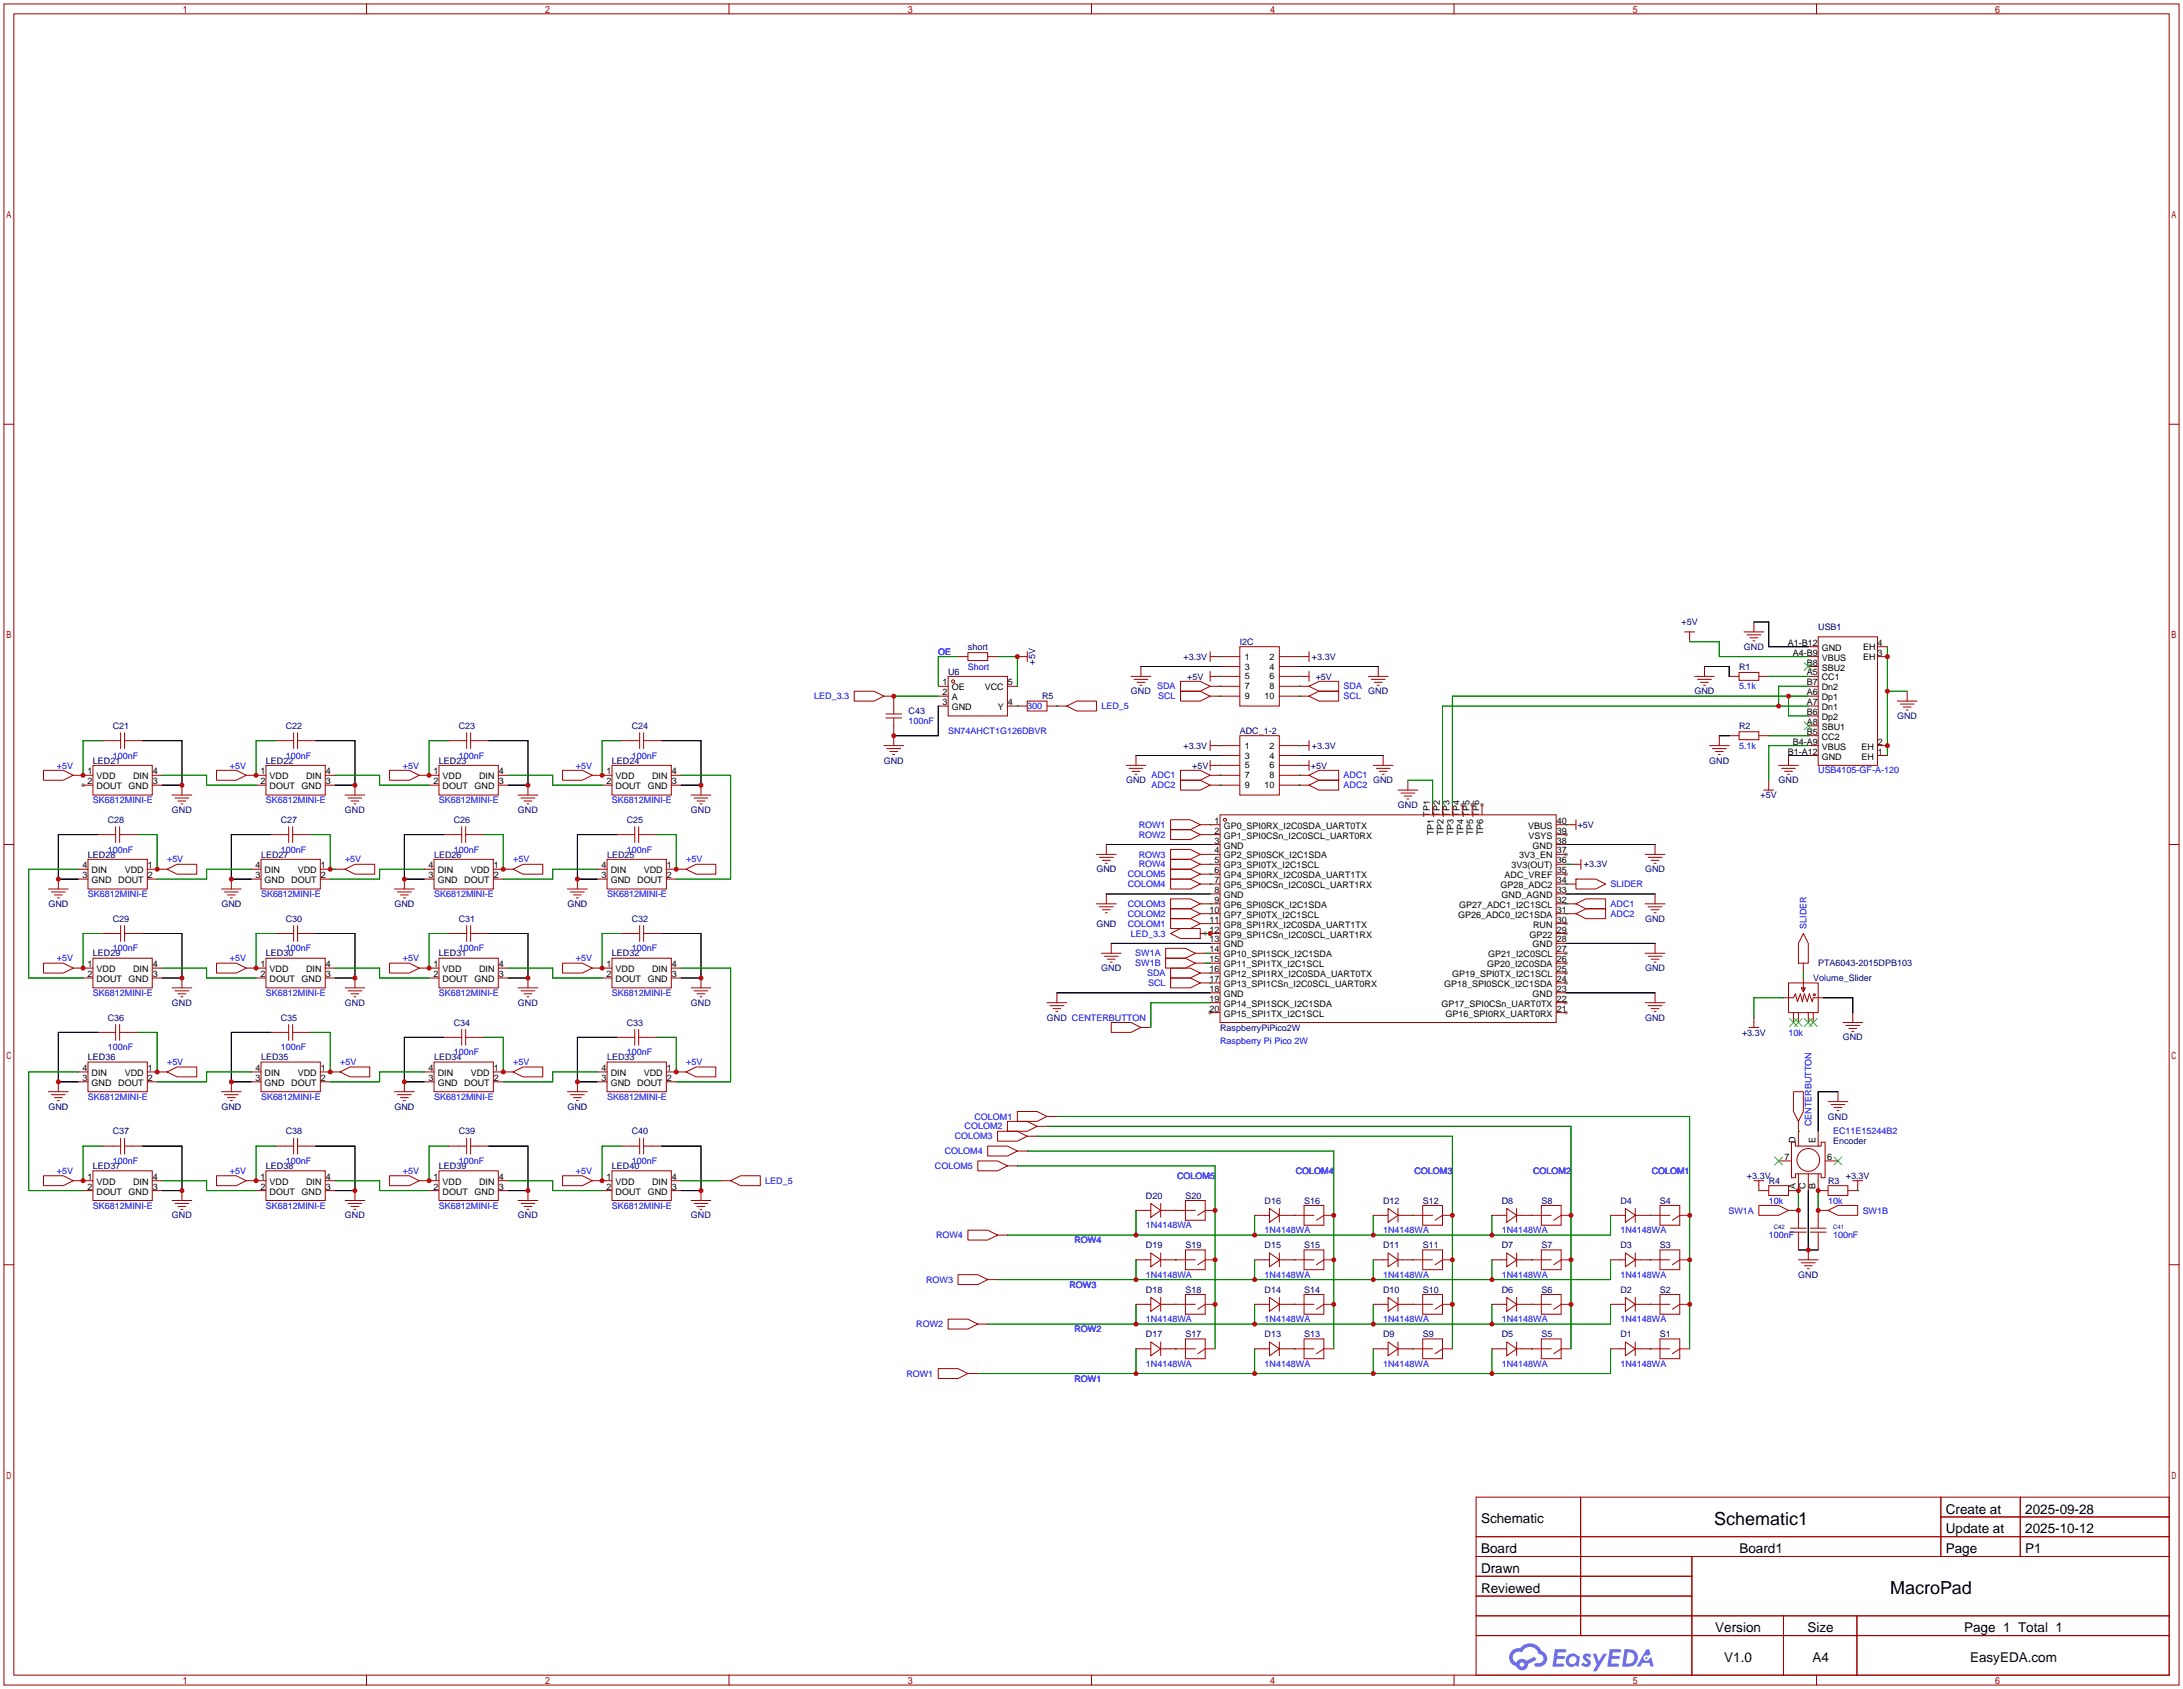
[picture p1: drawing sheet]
<svg xmlns="http://www.w3.org/2000/svg" width="561mm" height="434mm" viewBox="0 0 561 434" stroke-linecap="round" stroke-linejoin="round" font-family="sans-serif">
<defs><g id="words">
<g font-size="4.6">
<text x="440.4" y="391.7">Schematic1</text>
<text x="485.6" y="409.4">MacroPad</text>
</g>
<g font-size="3.5">
<text x="499.9" y="388.8">Create at</text>
<text x="520.3" y="388.8">2025-09-28</text>
<text x="380.5" y="391.3">Schematic</text>
<text x="499.9" y="393.9">Update at</text>
<text x="520.3" y="393.9">2025-10-12</text>
<text x="380.5" y="398.9">Board</text>
<text x="446.9" y="398.9">Board1</text>
<text x="499.9" y="398.9">Page</text>
<text x="520.3" y="398.9">P1</text>
<text x="380.5" y="404">Drawn</text>
<text x="380.5" y="409.1">Reviewed</text>
<text x="440.7" y="419.3">Version</text>
<text x="464.4" y="419.3">Size</text>
<text x="504.6" y="419.3">Page 1 Total 1</text>
<text x="443" y="426.9">V1.0</text>
<text x="465.6" y="426.9">A4</text>
<text x="506.1" y="426.9">EasyEDA.com</text>
</g>
<g font-size="2.3" fill="#000080">
<text x="432" y="160.6">+5V</text>
<text x="467.1" y="161.8">USB1</text>
<text x="248.7" y="166.9">short</text>
<text x="318.5" y="165.7">I2C</text>
<text x="448" y="166.9">GND</text>
<text x="243.6" y="173.3">U6</text>
<text x="266" y="170.7" transform="rotate(-90 266 170.7)">+5V</text>
<text x="304" y="169.5">+3.3V</text>
<text x="337.1" y="169.5">+3.3V</text>
<text x="446.8" y="172">R1</text>
<text x="267.7" y="179.6">R5</text>
<text x="290.6" y="178.4">GND</text>
<text x="305" y="174.5">+5V</text>
<text x="338" y="174.5">+5V</text>
<text x="351.5" y="178.4">GND</text>
<text x="435.3" y="178.4">GND</text>
<text x="233.4" y="183.4">C43</text>
<text x="487.4" y="184.7">GND</text>
<text x="29" y="187.2">C21</text>
<text x="73.4" y="187.2">C22</text>
<text x="117.9" y="187.2">C23</text>
<text x="162.3" y="187.2">C24</text>
<text x="318.5" y="188.5">ADC_1-2</text>
<text x="446.8" y="187.2">R2</text>
<text x="23.9" y="196.1">LED21</text>
<text x="68.3" y="196.1">LED22</text>
<text x="112.8" y="196.1">LED23</text>
<text x="157.2" y="196.1">LED24</text>
<text x="227.1" y="196.1">GND</text>
<text x="304" y="192.3">+3.3V</text>
<text x="306.3" y="197.4">+5V</text>
<text x="336.8" y="197.4">+5V</text>
<text x="337.1" y="192.3">+3.3V</text>
<text x="439.1" y="196.1">GND</text>
<text x="289.3" y="201.2">GND</text>
<text x="352.8" y="201.2">GND</text>
<text x="456.9" y="201.2">GND</text>
<text x="44.2" y="208.8">GND</text>
<text x="88.6" y="208.8">GND</text>
<text x="133.1" y="208.8">GND</text>
<text x="177.5" y="208.8">GND</text>
<text x="359.1" y="207.6">GND</text>
<text x="452.3" y="205">+5V</text>
<text x="27.7" y="211.4">C28</text>
<text x="72.1" y="211.4">C27</text>
<text x="116.6" y="211.4">C26</text>
<text x="161" y="211.4">C25</text>
<text x="405.3" y="212.6">+5V</text>
<text x="22.6" y="220.3">LED28</text>
<text x="67.1" y="220.3">LED27</text>
<text x="111.5" y="220.3">LED26</text>
<text x="156" y="220.3">LED25</text>
<text x="281.7" y="224.1">GND</text>
<text x="406.9" y="222.8">+3.3V</text>
<text x="422.6" y="224.1">GND</text>
<text x="12.4" y="233">GND</text>
<text x="56.9" y="233">GND</text>
<text x="101.3" y="233">GND</text>
<text x="145.8" y="233">GND</text>
<text x="29" y="236.8">C29</text>
<text x="73.4" y="236.8">C30</text>
<text x="117.9" y="236.8">C31</text>
<text x="162.3" y="236.8">C32</text>
<text x="281.7" y="238">GND</text>
<text x="422.6" y="236.8">GND</text>
<text x="23.9" y="245.7">LED29</text>
<text x="68.3" y="245.7">LED30</text>
<text x="112.8" y="245.7">LED31</text>
<text x="157.2" y="245.7">LED32</text>
<text x="282.9" y="249.5">GND</text>
<text x="422.6" y="249.5">GND</text>
<text x="467.1" y="248.2">PTA6043-2015DPB103</text>
<text x="465.8" y="252">Volume_Slider</text>
<text x="27.7" y="262.2">C36</text>
<text x="44.2" y="258.4">GND</text>
<text x="72.1" y="262.2">C35</text>
<text x="88.6" y="258.4">GND</text>
<text x="116.6" y="263.4">C34</text>
<text x="133.1" y="258.4">GND</text>
<text x="161" y="263.4">C33</text>
<text x="177.5" y="258.4">GND</text>
<text x="269" y="262.2">GND CENTERBUTTON</text>
<text x="422.6" y="262.2">GND</text>
<text x="313.4" y="264.7">RaspberryPiPico2W</text>
<text x="447.5" y="266">+3.3V</text>
<text x="473.4" y="267.3">GND</text>
<text x="22.6" y="272.3">LED36</text>
<text x="67.1" y="272.3">LED35</text>
<text x="111.5" y="272.3">LED34</text>
<text x="156" y="272.3">LED33</text>
<text x="12.4" y="285">GND</text>
<text x="56.9" y="285">GND</text>
<text x="101.3" y="285">GND</text>
<text x="145.8" y="285">GND</text>
<text x="469.6" y="287.6">GND</text>
<text x="29" y="291.4">C37</text>
<text x="73.4" y="291.4">C38</text>
<text x="117.9" y="291.4">C39</text>
<text x="162.3" y="291.4">C40</text>
<text x="470.9" y="293.9">Encoder</text>
<text x="23.9" y="300.3">LED37</text>
<text x="68.3" y="300.3">LED38</text>
<text x="112.8" y="300.3">LED39</text>
<text x="157.2" y="300.3">LED40</text>
<text x="448.8" y="302.8">+3.3V</text>
<text x="454.4" y="304.1">R4</text>
<text x="469.6" y="304.1">R3</text>
<text x="474.2" y="302.8">+3.3V</text>
<text x="294.4" y="307.9">D20</text>
<text x="304.5" y="307.9">S20</text>
<text x="324.9" y="309.2">D16</text>
<text x="335" y="309.2">S16</text>
<text x="355.3" y="309.2">D12</text>
<text x="365.5" y="309.2">S12</text>
<text x="385.8" y="309.2">D8</text>
<text x="396" y="309.2">S8</text>
<text x="416.3" y="309.2">D4</text>
<text x="426.5" y="309.2">S4</text>
<text x="44.2" y="313">GND</text>
<text x="88.6" y="313">GND</text>
<text x="133.1" y="313">GND</text>
<text x="177.5" y="313">GND</text>
<text x="294.4" y="320.6">D19</text>
<text x="304.5" y="320.6">S19</text>
<text x="324.9" y="320.6">D15</text>
<text x="335" y="320.6">S15</text>
<text x="355.3" y="320.6">D11</text>
<text x="365.5" y="320.6">S11</text>
<text x="385.8" y="320.6">D7</text>
<text x="396" y="320.6">S7</text>
<text x="416.3" y="320.6">D3</text>
<text x="426.5" y="320.6">S3</text>
<text x="462" y="328.2">GND</text>
<text x="294.4" y="332">D18</text>
<text x="304.5" y="332">S18</text>
<text x="324.9" y="332">D14</text>
<text x="335" y="332">S14</text>
<text x="355.3" y="332">D10</text>
<text x="365.5" y="332">S10</text>
<text x="385.8" y="332">D6</text>
<text x="396" y="332">S6</text>
<text x="416.3" y="332">D2</text>
<text x="426.5" y="332">S2</text>
<text x="294.4" y="343.5">D17</text>
<text x="304.5" y="343.5">S17</text>
<text x="324.9" y="343.5">D13</text>
<text x="335" y="343.5">S13</text>
<text x="355.3" y="343.5">D9</text>
<text x="365.5" y="343.5">S9</text>
<text x="385.8" y="343.5">D5</text>
<text x="396" y="343.5">S5</text>
<text x="416.3" y="343.5">D1</text>
<text x="426.5" y="343.5">S1</text>
</g>
<g font-size="2.3">
<text x="459.3" y="165.9">A1-B12</text>
<text x="468" y="167.2">GND</text>
<text x="478.6" y="166.9">EH</text>
<text x="482.3" y="165.9">4</text>
<text x="319.8" y="169.4">1</text>
<text x="319.8" y="172">3</text>
<text x="326.1" y="169.4">2</text>
<text x="326.1" y="172">4</text>
<text x="460.6" y="168.4">A4-B9</text>
<text x="464.2" y="171">B8</text>
<text x="464.2" y="173.5">A5</text>
<text x="468" y="172.2">SBU2</text>
<text x="468" y="169.7">VBUS</text>
<text x="478.6" y="169.4">EH</text>
<text x="482.3" y="168.4">3</text>
<text x="242.2" y="176">1</text>
<text x="242.2" y="178.6">2</text>
<text x="244.5" y="177.3">OE</text>
<text x="244.5" y="179.9">A</text>
<text x="253" y="177.3">VCC</text>
<text x="259" y="176">5</text>
<text x="319.8" y="174.5">5</text>
<text x="319.8" y="177.1">7</text>
<text x="319.8" y="179.6">9</text>
<text x="324.8" y="179.6">10</text>
<text x="326.1" y="174.5">6</text>
<text x="326.1" y="177.1">8</text>
<text x="464.2" y="176">B7</text>
<text x="464.2" y="178.6">A6</text>
<text x="468" y="177.3">Dn2</text>
<text x="468" y="174.8">CC1</text>
<text x="468" y="179.9">Dp1</text>
<text x="242.2" y="181.1">3</text>
<text x="244.5" y="182.4">GND</text>
<text x="256.3" y="182.4">Y</text>
<text x="259" y="181.1">4</text>
<text x="464.2" y="183.7">B6</text>
<text x="464.2" y="181.1">A7</text>
<text x="468" y="184.9">Dp2</text>
<text x="468" y="182.4">Dn1</text>
<text x="460.6" y="191.3">B4-A9</text>
<text x="464.2" y="188.7">B5</text>
<text x="464.2" y="186.2">A8</text>
<text x="468" y="190">CC2</text>
<text x="468" y="187.5">SBU1</text>
<text x="482.5" y="191.3">2</text>
<text x="319.8" y="192.3">1</text>
<text x="319.8" y="194.8">3</text>
<text x="319.8" y="197.4">5</text>
<text x="326.1" y="192.3">2</text>
<text x="326.1" y="194.8">4</text>
<text x="326.1" y="197.4">6</text>
<text x="459.3" y="193.8">B1-A12</text>
<text x="468" y="195.1">GND</text>
<text x="468" y="192.6">VBUS</text>
<text x="478.2" y="192.6">EH</text>
<text x="478.2" y="195.1">EH</text>
<text x="482.5" y="193.8">1</text>
<text x="22.5" y="198.9">1</text>
<text x="22.5" y="201.4">2</text>
<text x="24.8" y="200.2">VDD</text>
<text x="24.8" y="202.7">DOUT</text>
<text x="33" y="202.7">GND</text>
<text x="34.2" y="200.2">DIN</text>
<text x="39.2" y="201.4">3</text>
<text x="39.2" y="198.9">4</text>
<text x="66.9" y="198.9">1</text>
<text x="66.9" y="201.4">2</text>
<text x="69.3" y="200.2">VDD</text>
<text x="69.3" y="202.7">DOUT</text>
<text x="77.5" y="202.7">GND</text>
<text x="78.6" y="200.2">DIN</text>
<text x="83.7" y="201.4">3</text>
<text x="83.7" y="198.9">4</text>
<text x="111.4" y="198.9">1</text>
<text x="111.4" y="201.4">2</text>
<text x="113.7" y="200.2">VDD</text>
<text x="113.7" y="202.7">DOUT</text>
<text x="121.9" y="202.7">GND</text>
<text x="123.1" y="200.2">DIN</text>
<text x="128.1" y="201.4">3</text>
<text x="128.1" y="198.9">4</text>
<text x="155.8" y="198.9">1</text>
<text x="155.8" y="201.4">2</text>
<text x="158.2" y="200.2">VDD</text>
<text x="158.2" y="202.7">DOUT</text>
<text x="166.4" y="202.7">GND</text>
<text x="167.5" y="200.2">DIN</text>
<text x="172.6" y="201.4">3</text>
<text x="172.6" y="198.9">4</text>
<text x="319.8" y="199.9">7</text>
<text x="319.8" y="202.5">9</text>
<text x="324.8" y="202.5">10</text>
<text x="326.1" y="199.9">8</text>
<text x="367.3" y="209.8" transform="rotate(-90 367.3 209.8)">TP1</text>
<text x="369.9" y="209.8" transform="rotate(-90 369.9 209.8)">TP2</text>
<text x="372.4" y="209.8" transform="rotate(-90 372.4 209.8)">TP3</text>
<text x="374.9" y="209.8" transform="rotate(-90 374.9 209.8)">TP4</text>
<text x="377.5" y="209.8" transform="rotate(-90 377.5 209.8)">TP5</text>
<text x="380" y="209.8" transform="rotate(-90 380 209.8)">TP6</text>
<text x="312" y="214.1">2</text>
<text x="312" y="211.6">1</text>
<text x="314.4" y="215.4">GP1_SPI0CSn_I2C0SCL_UART0RX</text>
<text x="314.4" y="212.9">GP0_SPI0RX_I2C0SDA_UART0TX</text>
<text x="368.3" y="214.5" transform="rotate(-90 368.3 214.5)">TP1</text>
<text x="370.9" y="214.5" transform="rotate(-90 370.9 214.5)">TP2</text>
<text x="373.4" y="214.5" transform="rotate(-90 373.4 214.5)">TP3</text>
<text x="376" y="214.5" transform="rotate(-90 376 214.5)">TP4</text>
<text x="378.5" y="214.5" transform="rotate(-90 378.5 214.5)">TP5</text>
<text x="381" y="214.5" transform="rotate(-90 381 214.5)">TP6</text>
<text x="392.6" y="212.9">VBUS</text>
<text x="392.7" y="215.4">VSYS</text>
<text x="399.9" y="211.6">40</text>
<text x="399.9" y="214.1">39</text>
<text x="312" y="221.8">5</text>
<text x="312" y="219.2">4</text>
<text x="312" y="216.7">3</text>
<text x="314.4" y="220.5">GP2_SPI0SCK_I2C1SDA</text>
<text x="314.4" y="218">GND</text>
<text x="390.3" y="220.5">3V3_EN</text>
<text x="393.7" y="218">GND</text>
<text x="399.9" y="216.7">38</text>
<text x="399.9" y="219.2">37</text>
<text x="399.9" y="221.8">36</text>
<text x="21.2" y="225.6">3</text>
<text x="21.2" y="223">4</text>
<text x="23.5" y="226.8">GND</text>
<text x="23.5" y="224.3">DIN</text>
<text x="30.4" y="226.8">DOUT</text>
<text x="32" y="224.3">VDD</text>
<text x="38" y="223">1</text>
<text x="38" y="225.6">2</text>
<text x="65.6" y="225.6">3</text>
<text x="65.6" y="223">4</text>
<text x="68" y="226.8">GND</text>
<text x="68" y="224.3">DIN</text>
<text x="74.8" y="226.8">DOUT</text>
<text x="76.5" y="224.3">VDD</text>
<text x="82.4" y="223">1</text>
<text x="82.4" y="225.6">2</text>
<text x="110.1" y="225.6">3</text>
<text x="110.1" y="223">4</text>
<text x="112.4" y="226.8">GND</text>
<text x="112.4" y="224.3">DIN</text>
<text x="119.3" y="226.8">DOUT</text>
<text x="120.9" y="224.3">VDD</text>
<text x="126.9" y="223">1</text>
<text x="126.9" y="225.6">2</text>
<text x="154.5" y="225.6">3</text>
<text x="154.5" y="223">4</text>
<text x="156.9" y="226.8">GND</text>
<text x="156.9" y="224.3">DIN</text>
<text x="163.7" y="226.8">DOUT</text>
<text x="165.4" y="224.3">VDD</text>
<text x="171.3" y="223">1</text>
<text x="171.3" y="225.6">2</text>
<text x="312" y="226.8">7</text>
<text x="312" y="224.3">6</text>
<text x="314.4" y="225.6">GP4_SPI0RX_I2C0SDA_UART1TX</text>
<text x="314.4" y="223">GP3_SPI0TX_I2C1SCL</text>
<text x="386.5" y="225.6">ADC_VREF</text>
<text x="388.3" y="223">3V3(OUT)</text>
<text x="399.9" y="224.3">35</text>
<text x="399.9" y="226.8">34</text>
<text x="312" y="231.9">9</text>
<text x="312" y="229.4">8</text>
<text x="314.4" y="233.2">GP6_SPI0SCK_I2C1SDA</text>
<text x="314.4" y="230.7">GND</text>
<text x="314.4" y="228.1">GP5_SPI0CSn_I2C0SCL_UART1RX</text>
<text x="374.9" y="233.2">GP27_ADC1_I2C1SCL</text>
<text x="385.5" y="228.1">GP28_ADC2</text>
<text x="385.8" y="230.7">GND_AGND</text>
<text x="399.9" y="229.4">33</text>
<text x="399.9" y="231.9">32</text>
<text x="310.7" y="239.5">12</text>
<text x="310.7" y="237">11</text>
<text x="310.7" y="234.5">10</text>
<text x="314.4" y="238.3">GP8_SPI1RX_I2C0SDA_UART1TX</text>
<text x="314.4" y="235.7">GP7_SPI0TX_I2C1SCL</text>
<text x="374.6" y="235.7">GP26_ADC0_I2C1SDA</text>
<text x="393.9" y="238.3">RUN</text>
<text x="399.9" y="234.5">31</text>
<text x="399.9" y="237">30</text>
<text x="399.9" y="239.5">29</text>
<text x="310.7" y="244.6">14</text>
<text x="310.7" y="242.1">13</text>
<text x="314.4" y="245.9">GP10_SPI1SCK_I2C1SDA</text>
<text x="314.4" y="243.4">GND</text>
<text x="314.4" y="240.8">GP9_SPI1CSn_I2C0SCL_UART1RX</text>
<text x="382.3" y="245.9">GP21_I2C0SCL</text>
<text x="393" y="240.8">GP22</text>
<text x="393.7" y="243.4">GND</text>
<text x="399.9" y="242.1">28</text>
<text x="399.9" y="244.6">27</text>
<text x="22.5" y="248.4">1</text>
<text x="22.5" y="251">2</text>
<text x="24.8" y="249.7">VDD</text>
<text x="34.2" y="249.7">DIN</text>
<text x="39.2" y="251">3</text>
<text x="39.2" y="248.4">4</text>
<text x="66.9" y="248.4">1</text>
<text x="66.9" y="251">2</text>
<text x="69.3" y="249.7">VDD</text>
<text x="78.6" y="249.7">DIN</text>
<text x="83.7" y="251">3</text>
<text x="83.7" y="248.4">4</text>
<text x="111.4" y="248.4">1</text>
<text x="111.4" y="251">2</text>
<text x="113.7" y="249.7">VDD</text>
<text x="123.1" y="249.7">DIN</text>
<text x="128.1" y="251">3</text>
<text x="128.1" y="248.4">4</text>
<text x="155.8" y="248.4">1</text>
<text x="155.8" y="251">2</text>
<text x="158.2" y="249.7">VDD</text>
<text x="167.5" y="249.7">DIN</text>
<text x="172.6" y="251">3</text>
<text x="172.6" y="248.4">4</text>
<text x="310.7" y="249.7">16</text>
<text x="310.7" y="247.2">15</text>
<text x="314.4" y="251">GP12_SPI1RX_I2C0SDA_UART0TX</text>
<text x="314.4" y="248.4">GP11_SPI1TX_I2C1SCL</text>
<text x="373.1" y="251">GP19_SPI0TX_I2C1SCL</text>
<text x="382" y="248.4">GP20_I2C0SDA</text>
<text x="399.9" y="247.2">26</text>
<text x="399.9" y="249.7">25</text>
<text x="24.8" y="252.2">DOUT</text>
<text x="33" y="252.2">GND</text>
<text x="69.3" y="252.2">DOUT</text>
<text x="77.5" y="252.2">GND</text>
<text x="113.7" y="252.2">DOUT</text>
<text x="121.9" y="252.2">GND</text>
<text x="158.2" y="252.2">DOUT</text>
<text x="166.4" y="252.2">GND</text>
<text x="310.7" y="257.3">19</text>
<text x="310.7" y="254.8">18</text>
<text x="310.7" y="252.2">17</text>
<text x="314.4" y="256.1">GND</text>
<text x="314.4" y="253.5">GP13_SPI1CSn_I2C0SCL_UART0RX</text>
<text x="371" y="253.5">GP18_SPI0SCK_I2C1SDA</text>
<text x="393.7" y="256.1">GND</text>
<text x="399.9" y="252.2">24</text>
<text x="399.9" y="254.8">23</text>
<text x="399.9" y="257.3">22</text>
<text x="310.7" y="259.9">20</text>
<text x="314.4" y="261.1">GP15_SPI1TX_I2C1SCL</text>
<text x="314.4" y="258.6">GP14_SPI1SCK_I2C1SDA</text>
<text x="370.4" y="258.6">GP17_SPI0CSn_UART0TX</text>
<text x="371.4" y="261.1">GP16_SPI0RX_UART0RX</text>
<text x="399.9" y="259.9">21</text>
<text x="21.2" y="275.1">4</text>
<text x="38" y="275.1">1</text>
<text x="65.6" y="275.1">4</text>
<text x="82.4" y="275.1">1</text>
<text x="110.1" y="275.1">4</text>
<text x="126.9" y="275.1">1</text>
<text x="154.5" y="275.1">4</text>
<text x="171.3" y="275.1">1</text>
<text x="21.2" y="277.6">3</text>
<text x="23.5" y="278.9">GND</text>
<text x="23.5" y="276.4">DIN</text>
<text x="30.4" y="278.9">DOUT</text>
<text x="32" y="276.4">VDD</text>
<text x="38" y="277.6">2</text>
<text x="65.6" y="277.6">3</text>
<text x="68" y="278.9">GND</text>
<text x="68" y="276.4">DIN</text>
<text x="74.8" y="278.9">DOUT</text>
<text x="76.5" y="276.4">VDD</text>
<text x="82.4" y="277.6">2</text>
<text x="110.1" y="277.6">3</text>
<text x="112.4" y="278.9">GND</text>
<text x="112.4" y="276.4">DIN</text>
<text x="119.3" y="278.9">DOUT</text>
<text x="120.9" y="276.4">VDD</text>
<text x="126.9" y="277.6">2</text>
<text x="154.5" y="277.6">3</text>
<text x="156.9" y="278.9">GND</text>
<text x="156.9" y="276.4">DIN</text>
<text x="163.7" y="278.9">DOUT</text>
<text x="165.4" y="276.4">VDD</text>
<text x="171.3" y="277.6">2</text>
<text x="461.3" y="293.6" transform="rotate(-90 461.3 293.6)">D</text>
<text x="466.4" y="293.6" transform="rotate(-90 466.4 293.6)">E</text>
<text x="458.5" y="298">7</text>
<text x="469.4" y="298">6</text>
<text x="22.5" y="303">1</text>
<text x="22.5" y="305.6">2</text>
<text x="24.8" y="304.3">VDD</text>
<text x="34.2" y="304.3">DIN</text>
<text x="39.2" y="305.6">3</text>
<text x="39.2" y="303">4</text>
<text x="66.9" y="303">1</text>
<text x="66.9" y="305.6">2</text>
<text x="69.3" y="304.3">VDD</text>
<text x="78.6" y="304.3">DIN</text>
<text x="83.7" y="305.6">3</text>
<text x="83.7" y="303">4</text>
<text x="111.4" y="303">1</text>
<text x="111.4" y="305.6">2</text>
<text x="113.7" y="304.3">VDD</text>
<text x="123.1" y="304.3">DIN</text>
<text x="128.1" y="305.6">3</text>
<text x="128.1" y="303">4</text>
<text x="155.8" y="303">1</text>
<text x="155.8" y="305.6">2</text>
<text x="158.2" y="304.3">VDD</text>
<text x="167.5" y="304.3">DIN</text>
<text x="172.6" y="305.6">3</text>
<text x="172.6" y="303">4</text>
<text x="461.3" y="305.3" transform="rotate(-90 461.3 305.3)">A</text>
<text x="463.8" y="305.4" transform="rotate(-90 463.8 305.4)">C</text>
<text x="466.4" y="305.3" transform="rotate(-90 466.4 305.3)">B</text>
<text x="24.8" y="306.9">DOUT</text>
<text x="33" y="306.9">GND</text>
<text x="69.3" y="306.9">DOUT</text>
<text x="77.5" y="306.9">GND</text>
<text x="113.7" y="306.9">DOUT</text>
<text x="121.9" y="306.9">GND</text>
<text x="158.2" y="306.9">DOUT</text>
<text x="166.4" y="306.9">GND</text>
</g>
<g font-size="2.3" fill="#00f">
<text x="241" y="168.2">OE</text>
<text x="248.7" y="172">Short</text>
<text x="209.2" y="179.6">LED_3.3</text>
<text x="297.3" y="177.1">SDA</text>
<text x="297.5" y="179.6">SCL</text>
<text x="345.2" y="177.1">SDA</text>
<text x="345.2" y="179.6">SCL</text>
<text x="446.8" y="177.1">5.1k</text>
<text x="233.4" y="186">100nF</text>
<text x="263.9" y="182.2">300</text>
<text x="283" y="182.2">LED_5</text>
<text x="243.6" y="188.5">SN74AHCT1G126DBVR</text>
<text x="14.6" y="197.4">+5V</text>
<text x="29" y="194.9">100nF</text>
<text x="59.1" y="197.4">+5V</text>
<text x="73.4" y="194.9">100nF</text>
<text x="103.5" y="197.4">+5V</text>
<text x="117.9" y="194.9">100nF</text>
<text x="148" y="197.4">+5V</text>
<text x="162.3" y="194.9">100nF</text>
<text x="446.8" y="192.3">5.1k</text>
<text x="295.8" y="199.9">ADC1</text>
<text x="295.8" y="202.5">ADC2</text>
<text x="345.2" y="199.9">ADC1</text>
<text x="345.2" y="202.5">ADC2</text>
<text x="467.1" y="198.7">USB4105-GF-A-120</text>
<text x="23.9" y="206.3">SK6812MINI-E</text>
<text x="68.3" y="206.3">SK6812MINI-E</text>
<text x="112.8" y="206.3">SK6812MINI-E</text>
<text x="157.2" y="206.3">SK6812MINI-E</text>
<text x="292.5" y="215.2">ROW2</text>
<text x="292.5" y="212.6">ROW1</text>
<text x="27.7" y="219">100nF</text>
<text x="42.9" y="221.5">+5V</text>
<text x="72.1" y="219">100nF</text>
<text x="88.6" y="221.5">+5V</text>
<text x="116.6" y="219">100nF</text>
<text x="131.8" y="221.5">+5V</text>
<text x="161" y="219">100nF</text>
<text x="176.3" y="221.5">+5V</text>
<text x="292.5" y="220.3">ROW3</text>
<text x="289.7" y="225.3">COLOM5</text>
<text x="289.7" y="227.9">COLOM4</text>
<text x="292.5" y="222.8">ROW4</text>
<text x="413.8" y="227.9">SLIDER</text>
<text x="22.6" y="230.4">SK6812MINI-E</text>
<text x="67.1" y="230.4">SK6812MINI-E</text>
<text x="111.5" y="230.4">SK6812MINI-E</text>
<text x="156" y="230.4">SK6812MINI-E</text>
<text x="289.7" y="233">COLOM3</text>
<text x="413.8" y="233">ADC1</text>
<text x="289.7" y="235.5">COLOM2</text>
<text x="289.7" y="238">COLOM1</text>
<text x="413.8" y="235.5">ADC2</text>
<text x="464.1" y="238.5" transform="rotate(-90 464.1 238.5)">SLIDER</text>
<text x="29" y="244.4">100nF</text>
<text x="73.4" y="244.4">100nF</text>
<text x="117.9" y="244.4">100nF</text>
<text x="162.3" y="244.4">100nF</text>
<text x="290.5" y="240.6">LED_3.3</text>
<text x="291.7" y="245.7">SW1A</text>
<text x="14.6" y="246.9">+5V</text>
<text x="59.1" y="246.9">+5V</text>
<text x="103.5" y="246.9">+5V</text>
<text x="148" y="246.9">+5V</text>
<text x="291.7" y="248.2">SW1B</text>
<text x="294.7" y="250.7">SDA</text>
<text x="23.9" y="255.8">SK6812MINI-E</text>
<text x="68.3" y="255.8">SK6812MINI-E</text>
<text x="112.8" y="255.8">SK6812MINI-E</text>
<text x="157.2" y="255.8">SK6812MINI-E</text>
<text x="295" y="253.3">SCL</text>
<text x="27.7" y="269.8">100nF</text>
<text x="72.1" y="269.8">100nF</text>
<text x="313.4" y="268.3">Raspberry Pi Pico 2W</text>
<text x="459.5" y="266">10k</text>
<text x="42.9" y="273.6">+5V</text>
<text x="87.4" y="273.6">+5V</text>
<text x="116.6" y="271.1">100nF</text>
<text x="131.8" y="273.6">+5V</text>
<text x="161" y="271.1">100nF</text>
<text x="176.3" y="273.6">+5V</text>
<text x="22.6" y="282.5">SK6812MINI-E</text>
<text x="67.1" y="282.5">SK6812MINI-E</text>
<text x="111.5" y="282.5">SK6812MINI-E</text>
<text x="156" y="282.5">SK6812MINI-E</text>
<text x="250.3" y="287.6">COLOM1</text>
<text x="245.3" y="292.7">COLOM3</text>
<text x="247.8" y="290.1">COLOM2</text>
<text x="465.4" y="289.3" transform="rotate(-90 465.4 289.3)">CENTERBUTTON</text>
<text x="470.9" y="291.4">EC11E15244B2</text>
<text x="29" y="299">100nF</text>
<text x="73.4" y="299">100nF</text>
<text x="117.9" y="299">100nF</text>
<text x="162.3" y="299">100nF</text>
<text x="242.7" y="296.5">COLOM4</text>
<text x="14.6" y="301.5">+5V</text>
<text x="59.1" y="301.5">+5V</text>
<text x="103.5" y="301.5">+5V</text>
<text x="148" y="301.5">+5V</text>
<text x="196.6" y="304.1">LED_5</text>
<text x="240.2" y="300.3">COLOM5</text>
<text x="302.4" y="302.8">COLOM5</text>
<text x="332.9" y="301.5">COLOM4</text>
<text x="363.4" y="301.5">COLOM3</text>
<text x="393.9" y="301.5">COLOM2</text>
<text x="424.3" y="301.5">COLOM1</text>
<text x="23.9" y="310.4">SK6812MINI-E</text>
<text x="68.3" y="310.4">SK6812MINI-E</text>
<text x="112.8" y="310.4">SK6812MINI-E</text>
<text x="157.2" y="310.4">SK6812MINI-E</text>
<text x="444.1" y="311.7">SW1A</text>
<text x="454.4" y="309.2">10k</text>
<text x="469.6" y="309.2">10k</text>
<text x="478.5" y="311.7">SW1B</text>
<text x="294.4" y="315.5">1N4148WA</text>
<text x="324.9" y="316.8">1N4148WA</text>
<text x="355.3" y="316.8">1N4148WA</text>
<text x="385.8" y="316.8">1N4148WA</text>
<text x="416.3" y="316.8">1N4148WA</text>
<text x="240.5" y="318.1">ROW4</text>
<text x="276" y="319.3">ROW4</text>
<text x="454.4" y="318.1">100nF</text>
<text x="470.9" y="318.1">100nF</text>
<text x="237.9" y="329.5">ROW3</text>
<text x="294.4" y="328.2">1N4148WA</text>
<text x="324.9" y="328.2">1N4148WA</text>
<text x="355.3" y="328.2">1N4148WA</text>
<text x="385.8" y="328.2">1N4148WA</text>
<text x="416.3" y="328.2">1N4148WA</text>
<text x="274.8" y="330.8">ROW3</text>
<text x="235.4" y="340.9">ROW2</text>
<text x="294.4" y="339.6">1N4148WA</text>
<text x="324.9" y="339.6">1N4148WA</text>
<text x="355.3" y="339.6">1N4148WA</text>
<text x="385.8" y="339.6">1N4148WA</text>
<text x="416.3" y="339.6">1N4148WA</text>
<text x="276" y="342.2">ROW2</text>
<text x="232.8" y="353.6">ROW1</text>
<text x="294.4" y="351.1">1N4148WA</text>
<text x="324.9" y="351.1">1N4148WA</text>
<text x="355.3" y="351.1">1N4148WA</text>
<text x="385.8" y="351.1">1N4148WA</text>
<text x="416.3" y="351.1">1N4148WA</text>
<text x="276" y="354.9">ROW1</text>
</g>
<g font-size="1.6" fill="#000080">
<text x="455.7" y="315.7">C42</text>
<text x="470.9" y="315.7">C41</text>
</g>
</g></defs>
<g fill="#999">
<circle cx="21.3" cy="201.7" r=".51"/>
<circle cx="380.7" cy="206.8" r=".51"/>
<circle cx="378.2" cy="206.8" r=".51"/>
<circle cx="375.7" cy="206.8" r=".51"/>
<circle cx="402.3" cy="214.4" r=".51"/>
<circle cx="402.3" cy="219.5" r=".51"/>
<circle cx="402.3" cy="224.5" r=".51"/>
<circle cx="402.3" cy="237.2" r=".51"/>
<circle cx="402.3" cy="239.8" r=".51"/>
<circle cx="402.3" cy="244.9" r=".51"/>
<circle cx="402.3" cy="247.4" r=".51"/>
<circle cx="402.3" cy="249.9" r=".51"/>
<circle cx="402.3" cy="252.5" r=".51"/>
<circle cx="402.3" cy="257.6" r=".51"/>
<circle cx="402.3" cy="260.1" r=".51"/>
<circle cx="310.9" cy="260.1" r=".51"/>
<circle cx="309.6" cy="239.8" r=".51"/>
</g>
<g fill="none" stroke="#a10000" stroke-width=".26">
<path d="M1 1h558.8v431.8h-558.8zM3.6 3.6h553.7v426.7h-553.7zM94.1 1v2.6M187.3 1v2.6M280.4 1v2.6M373.5 1v2.6M466.7 1v2.6M1 109h2.6M557.3 109h2.5M1 216.9h2.6M557.3 216.9h2.5M1 324.9h2.6"/>
<path d="M557.3 324.9h2.5M379.2 384.6h178.1v45.7h-178.1zM379.2 394.7h178.1M379.2 399.8h178.1M406.1 384.6v35.5M434.7 399.8v30.5M498.6 384.6v15.2M498.6 389.6h58.7M519 384.6v15.2M379.2 404.9h55.5M379.2 415h178.1M379.2 410h55.5"/>
<path d="M458.2 415v15.3M477.1 415v15.3M94.1 430.3v2.5M187.3 430.3v2.5M280.4 430.3v2.5M373.5 430.3v2.5M379.2 420.1h178.1M466.7 430.3v2.5"/>
</g>
<g fill="#5487ff">
<path d="M407 425a1.3 1.3 0 0 1 1.8 .2l-.4 .7a.47 .47 0 0 0-.4-.5 .47 .47 0 0 0-.5 .3l.1 .1a1.28 1.28 0 0 1 .8 2 1.53 1.53 0 0 1-2.2-.2l.5-.6 .8 .4a.31 .31 0 0 0 .4-.3 .31 .31 0 0 0-.3-.3 1.12 1.12 0 0 1-.6-1.8z"/>
<path d="M409.2 424.8h.9l.6 1.9 1.2-1.9h.9l-2.7 4.5h-.9l1-1.7z"/>
<path d="M399.5 423.6h2.2a.46 .46 0 0 1 .5 .1 .46 .46 0 0 1 .1 .5l-.3 .2h-1.8l-.1 .9h1.6l.3 .2a.4 .4 0 0 1-.3 .6h-1.7l-.2 1.2h1.6a.39 .39 0 0 1 .5 .4 .39 .39 0 0 1-.4 .4h-2.7z"/>
<path d="M413.6 423.6h2.5a.4 .4 0 0 1 .4 .4 .4 .4 0 0 1-.4 .4h-1.8l-.1 .9h1.6l.3 .2a.4 .4 0 0 1-.3 .6h-1.7l-.2 1.2h1.7a.39 .39 0 0 1 .4 .4 .39 .39 0 0 1-.4 .4h-2.7z"/>
<path d="M423 423.6h.7l.4 1.4-.7 .3a.75 .75 0 0 0-1.1 .3 .75 .75 0 0 0 .5 1 .75 .75 0 0 0 .9-.6l.5-.3 .7 2.4h-.9l-.2-1h-1.9l-.5 1h-.9z"/>
<path d="M417.4 423.6l-.7 4.5h1.5a2.27 2.27 0 0 0 2.6-2.3 2.27 2.27 0 0 0-2.7-2.2zM418.1 424.4a1.5 1.5 0 0 1 1.8 1.5 1.5 1.5 0 0 1-1.9 1.4h-.3z"/>
<path d="M402.8 425.2a1.6 1.6 0 0 0-.3 2.3 1.6 1.6 0 0 0 2.3 .2l.8 .4 .3-2.5-.2-.3h-.5a1.58 1.58 0 0 0-2.4-.1zM403.4 425.8a.99 .99 0 0 1 1.6 .5 .99 .99 0 0 1-1.3 1.1 .98 .98 0 0 1-.3-1.6z"/>
<path d="M388.4 424a2.37 2.37 0 0 0 1.2 4 1.54 1.54 0 0 0 1.7 1 1.54 1.54 0 0 0 1.3-1.6l2.1-1.1-.5-.8-2 1.1a1.57 1.57 0 0 0-2.6 .5 1.5 1.5 0 0 1-.8-2.1 1.5 1.5 0 0 1 2.2-.6 2.27 2.27 0 0 1 2.3-1.4 2.27 2.27 0 0 1 2 1.9 1.16 1.16 0 0 1 1.2 1.1 1.16 1.16 0 0 1-1.1 1.2h-.6a.47 .47 0 0 0-.6 .4 .47 .47 0 0 0 .4 .5 2.14 2.14 0 0 0 2.7-1.3 2.14 2.14 0 0 0-1.3-2.8 3.2 3.2 0 0 0-5.5-.7l-1.1 .1zM390.4 427.6a.6 .6 0 0 1 1.2 0 .6 .6 0 0 1-1.2 0z"/>
<circle cx="423" cy="425.9" r=".28"/>
</g>
<g fill="none" stroke="#a10000" stroke-width=".26">
<path d="M450.6 159.8v2.5M219.5 177.5h5l2.6 1.3-2.6 1.3h-5zM227.1 178.8h2.5v4.6M241 176.3h2.6M241 178.8h2.6M243.6 173.7h15.2v10.2h-15.2zM246.1 168.7h2.6M248.7 167.6h5v2.1h-5zM253.7 168.7h2.6M258.8 176.3h2.6M261.4 168.7h2.5M263.9 167.4v2.5"/>
<path d="M290.6 173.7h5.1M291.3 174.5h3.6M292.1 175.3h2M292.9 176h.5M293.1 171.2v2.5M303.3 175h5.1l2.5 1.3-2.5 1.2h-5.1zM303.3 177.5h5.1l2.5 1.3-2.5 1.3h-5.1zM310.9 176.3h7.6M310.9 168.7h7.6M310.9 173.7h7.6M310.9 178.8h7.6M310.9 167.4v2.5"/>
<path d="M310.9 172.5v2.5M313.4 171.2h5.1M318.5 166.1h10.2v15.3h-10.2zM328.7 176.3h7.6M328.7 171.2h5.1M328.7 168.7h7.6M328.7 173.7h7.6M328.7 178.8h7.6M336.3 176.3l2.5-1.3h5.1v2.5h-5.1zM336.3 178.8l2.5-1.3h5.1v2.6h-5.1zM336.3 167.4v2.5M336.3 172.5v2.5"/>
<path d="M351.5 173.7h5.1M352.3 174.5h3.6M353.1 175.3h2M353.8 176h.5M354.1 171.2v2.5M432.8 162.3h2.6M434.1 162.3v2.5M435.4 173.7h5M436.1 174.5h3.6M436.9 175.3h2M437.6 176h.5M437.9 171.2v2.5"/>
<path d="M444.2 173.7h2.6M446.8 172.7h5.1v2.1h-5.1zM448.1 162.3h5M448.8 163.1h3.6M449.6 163.8h2M450.3 164.6h.5M451.9 173.7h2.5M464.6 176.3h2.5M464.6 171.2h2.5M464.6 166.1h2.5M464.6 168.7h2.5M464.6 173.7h2.5"/>
<path d="M464.6 178.8h2.5M467.1 163.6h15.2v33h-15.2zM482.3 166.1h2.6M482.3 168.7h2.6M490 177.5v2.6M11.2 197.9h5.1l2.5 1.2-2.5 1.3h-5.1zM18.8 199.1h5.1M23.9 196.6h15.2v7.6h-15.2zM26.4 190.2h4.6M31 188.2v4.1M32 190.2h4.6M32 188.2v4.1"/>
<path d="M39.1 199.1h2.6M55.6 197.9h5.1l2.5 1.2-2.5 1.3h-5.1zM63.2 199.1h5.1M68.3 196.6h15.3v7.6h-15.3zM70.9 190.2h4.5M75.4 188.2v4.1M76.5 190.2h4.5M76.5 188.2v4.1M83.6 199.1h2.5M100.1 197.9h5.1l2.5 1.2-2.5 1.3h-5.1zM107.7 199.1h5.1M112.8 196.6h15.2v7.6h-15.2z"/>
<path d="M115.3 190.2h4.6M119.9 188.2v4.1M120.9 190.2h4.6M120.9 188.2v4.1M128 199.1h2.6M144.5 197.9h5.1l2.5 1.2-2.5 1.3h-5.1zM152.1 199.1h5.1M157.2 196.6h15.3v7.6h-15.3zM159.8 190.2h4.5M164.3 188.2v4.1M165.4 190.2h4.5M165.4 188.2v4.1"/>
<path d="M172.5 199.1h2.5M227.1 191.5h5.1M227.6 184.4h4M227.6 183.4h4M227.8 192.3h3.6M228.6 193h2M229.4 193.8h.5M229.6 184.4v7.1M241 181.4h2.6M258.8 181.4h5.1M263.9 180.1h5.1v2.5h-5.1zM269 181.4h5.1"/>
<path d="M274.1 181.4l2.5-1.3h5.1v2.5h-5.1zM289.3 196.6h5.1M290.1 197.4h3.5M290.8 198.1h2.1M291.6 198.9h.5M291.8 194.1v2.5M303.3 197.9h5.1l2.5 1.2-2.5 1.3h-5.1zM310.9 191.5h7.6M310.9 196.6h7.6M310.9 199.1h7.6M310.9 190.2v2.6M310.9 195.3v2.6"/>
<path d="M313.4 194.1h5.1M318.5 189h10.2v15.2h-10.2zM328.7 194.1h5.1M328.7 191.5h7.6M328.7 196.6h7.6M328.7 199.1h7.6M336.3 199.1l2.5-1.2h5.1v2.5h-5.1zM336.3 190.2v2.6M336.3 195.3v2.6M352.8 196.6h5.1M353.6 197.4h3.5M354.3 198.1h2.1"/>
<path d="M355.1 198.9h.5M355.3 194.1v2.5M439.2 191.5h5M439.9 192.3h3.6M440.7 193h2M441.5 193.8h.5M441.7 189v2.5M444.2 189h2.6M446.8 188h5.1v2h-5.1zM451.9 189h2.5M456.9 196.6h5.1M457.7 197.4h3.6"/>
<path d="M458.5 198.1h2M459.2 198.9h.5M459.5 194.1v2.5M464.6 189h2.5M464.6 183.9h2.5M464.6 194.1h2.5M464.6 191.5h2.5M464.6 181.4h2.5M464.6 186.4h2.5M482.3 194.1h2.6M482.3 191.5h2.6M487.4 180.1h5.1"/>
<path d="M488.2 180.8h3.5M488.9 181.6h2.1M489.7 182.4h.5M21.3 201.7h2.6M25.1 214.4h4.6M29.7 212.3v4.1M30.7 214.4h4.6M30.7 212.3v4.1M39.1 201.7h2.6M44.2 204.2h5.1M45 205h3.5M45.7 205.7h2.1"/>
<path d="M46.5 206.5h.5M46.7 201.7v2.5M65.8 201.7h2.5M69.6 214.4h4.6M74.2 212.3v4.1M75.2 214.4h4.6M75.2 212.3v4.1M83.6 201.7h2.5M88.6 204.2h5.1M89.4 205h3.6M90.2 205.7h2M90.9 206.5h.5"/>
<path d="M91.2 201.7v2.5M110.2 201.7h2.6M114 214.4h4.6M118.6 212.3v4.1M119.6 214.4h4.6M119.6 212.3v4.1M128 201.7h2.6M133.1 204.2h5.1M133.9 205h3.5M134.6 205.7h2.1M135.4 206.5h.5M135.6 201.7v2.5"/>
<path d="M154.7 201.7h2.5M158.5 214.4h4.6M163.1 212.3v4.1M164.1 214.4h4.6M164.1 212.3v4.1M172.5 201.7h2.5M177.5 204.2h5.1M178.3 205h3.6M179.1 205.7h2M179.8 206.5h.5M180.1 201.7v2.5M281.7 219.5h5.1"/>
<path d="M284.2 216.9v2.6M300.7 218.2h5.1l2.6 1.3-2.6 1.2h-5.1zM300.7 213.1h5.1l2.6 1.3-2.6 1.2h-5.1zM300.7 210.6h5.1l2.6 1.2-2.6 1.3h-5.1zM303.3 200.4h5.1l2.5 1.3-2.5 1.2h-5.1zM308.4 219.5h5M308.4 211.8h5M308.4 214.4h5M310.9 201.7h7.6M310.9 216.9h2.5M313.4 209.3h86.4v53.3h-86.4zM328.7 201.7h7.6"/>
<path d="M336.3 201.7l2.5-1.3h5.1v2.5h-5.1zM359.2 202.9h5M359.9 203.7h3.6M360.7 204.5h2M361.4 205.2h.5M361.7 200.4v2.5M368 206.8v2.5M370.6 206.8v2.5M373.1 206.8v2.5M375.7 206.8v2.5M378.2 206.8v2.5M380.7 206.8v2.5"/>
<path d="M399.8 219.5h2.5M399.8 211.8h5.1M399.8 214.4h2.5M399.8 216.9h2.5M404.9 210.6v2.5M422.7 219.5h5M425.2 216.9v2.6M453.1 202.9h2.6M454.4 200.4v2.5M12.4 228.3h5.1M13.2 229.1h3.6M14 229.9h2"/>
<path d="M14.7 230.6h.5M15 225.8v2.5M20.1 225.8h2.5M20.1 223.3h2.5M22.6 220.7h15.2v7.6h-15.2zM26.4 239.8h4.6M31 237.7v4.1M32 239.8h4.6M32 237.7v4.1M37.8 225.8h2.6M37.8 223.3h5.1M42.9 223.3l2.6-1.3h5v2.5h-5z"/>
<path d="M56.9 228.3h5.1M57.7 229.1h3.5M58.4 229.9h2.1M59.2 230.6h.5M59.4 225.8v2.5M64.5 225.8h2.6M64.5 223.3h2.6M67.1 220.7h15.2v7.6h-15.2zM70.9 239.8h4.5M75.4 237.7v4.1M76.5 239.8h4.5M76.5 237.7v4.1"/>
<path d="M82.3 225.8h2.5M82.3 223.3h2.5M86.1 223.3h2.5M88.6 223.3l2.6-1.3h5.1v2.5h-5.1zM101.3 228.3h5.1M102.1 229.1h3.6M102.9 229.9h2M103.6 230.6h.5M103.9 225.8v2.5M109 225.8h2.5M109 223.3h2.5M111.5 220.7h15.2v7.6h-15.2z"/>
<path d="M115.3 239.8h4.6M119.9 237.7v4.1M120.9 239.8h4.6M120.9 237.7v4.1M126.7 225.8h2.6M126.7 223.3h5.1M131.8 223.3l2.6-1.3h5v2.5h-5zM145.8 228.3h5.1M146.6 229.1h3.5M147.3 229.9h2.1M148.1 230.6h.5M148.3 225.8v2.5"/>
<path d="M153.4 225.8h2.6M153.4 223.3h2.6M156 220.7h15.2v7.6h-15.2zM159.8 239.8h4.5M164.3 237.7v4.1M165.4 239.8h4.5M165.4 237.7v4.1M171.2 225.8h2.5M171.2 223.3h5.1M176.3 223.3l2.5-1.3h5.1v2.5h-5.1zM281.7 232.2h5.1M282.4 220.2h3.6"/>
<path d="M282.4 232.9h3.6M283.2 221h2M283.2 233.7h2M284 221.7h.5M284 234.4h.5M284.2 229.6v2.6M300.7 239.8l2.6-1.3h5.1v2.5h-5.1zM300.7 220.7h5.1l2.6 1.3-2.6 1.3h-5.1zM300.7 223.3h5.1l2.6 1.2-2.6 1.3h-5.1zM300.7 225.8h5.1l2.6 1.3-2.6 1.2h-5.1zM300.7 230.9h5.1l2.6 1.3-2.6 1.2h-5.1zM300.7 233.4h5.1l2.6 1.3-2.6 1.3h-5.1z"/>
<path d="M300.7 236h5.1l2.6 1.2-2.6 1.3h-5.1zM308.4 222h5M308.4 239.8h5M308.4 227.1h5M308.4 224.5h5M308.4 232.2h5M308.4 234.7h5M308.4 237.2h5M310.9 229.6h2.5M399.8 222h2.5M399.8 239.8h2.5M399.8 227.1h5.1"/>
<path d="M399.8 224.5h2.5M399.8 229.6h2.5M399.8 232.2h5.1M399.8 234.7h5.1M399.8 237.2h2.5M403.6 222h2.5M404.9 225.8h5.1l2.5 1.3-2.5 1.2h-5.1zM404.9 232.2l2.5-1.3h5.1v2.5h-5.1zM404.9 234.7l2.5-1.3h5.1v2.6h-5.1zM406.1 220.7v2.6M422.7 232.2h5M423.4 220.2h3.6"/>
<path d="M423.4 232.9h3.6M424.2 221h2M424.2 233.7h2M424.9 221.7h.5M424.9 234.4h.5M425.2 229.6v2.6M463.3 239.8l1.3 2.5v5.1h-2.6v-5.1zM11.2 247.4h5.1l2.5 1.3-2.5 1.2h-5.1zM18.8 248.7h5.1M21.3 251.2h2.6M23.9 246.1h15.2v7.6h-15.2zM39.1 251.2h2.6"/>
<path d="M39.1 248.7h2.6M44.2 253.7h5.1M45 254.5h3.5M45.7 255.3h2.1M46.5 256h.5M46.7 251.2v2.5M55.6 247.4h5.1l2.5 1.3-2.5 1.2h-5.1zM63.2 248.7h5.1M65.8 251.2h2.5M68.3 246.1h15.3v7.6h-15.3zM83.6 251.2h2.5M83.6 248.7h2.5"/>
<path d="M88.6 253.7h5.1M89.4 254.5h3.6M90.2 255.3h2M90.9 256h.5M91.2 251.2v2.5M100.1 247.4h5.1l2.5 1.3-2.5 1.2h-5.1zM107.7 248.7h5.1M110.2 251.2h2.6M112.8 246.1h15.2v7.6h-15.2zM128 251.2h2.6M128 248.7h2.6M133.1 253.7h5.1"/>
<path d="M133.9 254.5h3.5M134.6 255.3h2.1M135.4 256h.5M135.6 251.2v2.5M144.5 247.4h5.1l2.5 1.3-2.5 1.2h-5.1zM152.1 248.7h5.1M154.7 251.2h2.5M157.2 246.1h15.3v7.6h-15.3zM172.5 251.2h2.5M172.5 248.7h2.5M177.5 253.7h5.1M178.3 254.5h3.6"/>
<path d="M179.1 255.3h2M179.8 256h.5M180.1 251.2v2.5M269 257.6h5.1M269.7 258.3h3.6M270.5 259.1h2M271.3 259.8h.5M271.5 255v2.6M283 244.9h5M283.7 245.6h3.6M284.5 246.4h2M285.2 247.1h.6"/>
<path d="M285.5 242.3v2.6M299.5 243.6h5l2.6 1.3-2.6 1.2h-5zM299.5 246.1h5l2.6 1.3-2.6 1.3h-5zM300.7 248.7h5.1l2.6 1.2-2.6 1.3h-5.1zM300.7 251.2h5.1l2.6 1.3-2.6 1.2h-5.1zM307.1 244.9h2.5M307.1 247.4h2.5M308.4 249.9h5M308.4 252.5h5M310.9 244.9h2.5M310.9 247.4h2.5M310.9 242.3h2.5"/>
<path d="M310.9 255h2.5M310.9 257.6h2.5M399.8 244.9h2.5M399.8 247.4h2.5M399.8 242.3h2.5M399.8 249.9h2.5M399.8 252.5h2.5M399.8 255h2.5M399.8 257.6h2.5M422.7 244.9h5M422.7 257.6h5M423.4 245.6h3.6"/>
<path d="M423.4 258.3h3.6M424.2 246.4h2M424.2 259.1h2M424.9 247.1h.5M424.9 259.8h.5M425.2 242.3v2.6M425.2 255v2.6M458.2 256.3h2.6l.5-1 .5 2 .7-2 .5 2 .5-2 .8 2 .5-2 .8 2 .2-1h2.6M459.5 252.5h7.6v7.6h-7.6zM462.8 253.7h1l-.5 1.1zM463.3 247.4v2.5M463.3 251.2v3.6"/>
<path d="M15 277.9v2.5M20.1 277.9h2.5M20.1 275.3h2.5M22.6 272.8h15.2v7.6h-15.2zM25.1 265.2h4.6M29.7 263.1v4.1M30.7 263.1v4.1M30.7 265.2h4.6M37.8 277.9h2.6M37.8 275.3h5.1M42.9 275.3l2.6-1.2h5v2.5h-5zM59.4 277.9v2.5"/>
<path d="M64.5 277.9h2.6M64.5 275.3h2.6M67.1 272.8h15.2v7.6h-15.2zM69.6 265.2h4.6M74.2 263.1v4.1M75.2 263.1v4.1M75.2 265.2h4.6M82.3 277.9h2.5M82.3 275.3h5.1M87.4 275.3l2.5-1.2h5.1v2.5h-5.1zM103.9 277.9v2.5M109 277.9h2.5"/>
<path d="M109 275.3h2.5M111.5 272.8h15.2v7.6h-15.2zM114 266.4h4.6M118.6 264.4v4.1M119.6 264.4v4.1M119.6 266.4h4.6M126.7 277.9h2.6M126.7 275.3h5.1M131.8 275.3l2.6-1.2h5v2.5h-5zM148.3 277.9v2.5M153.4 277.9h2.6M153.4 275.3h2.6"/>
<path d="M156 272.8h15.2v7.6h-15.2zM158.5 266.4h4.6M163.1 264.4v4.1M164.1 264.4v4.1M164.1 266.4h4.6M171.2 277.9h2.5M171.2 275.3h5.1M176.3 275.3l2.5-1.2h5.1v2.5h-5.1zM285.5 262.6h5.1l2.5 1.3-2.5 1.3h-5.1zM293.1 263.9h2.6M310.9 260.1h2.5M399.8 260.1h2.5"/>
<path d="M449.3 263.9h2.6M450.6 261.4v2.5M460.8 260.1v2.5M462 260.1v2.5M464.6 260.1v2.5M465.8 260.1v2.5M473.5 262.6h5M474.2 263.4h3.6M475 264.2h2M475.7 264.9h.5M476 260.1v2.5M12.4 280.4h5.1"/>
<path d="M13.2 281.2h3.6M14 281.9h2M14.7 282.7h.5M26.4 294.4h4.6M31 292.4v4M32 292.4v4M32 294.4h4.6M56.9 280.4h5.1M57.7 281.2h3.5M58.4 281.9h2.1M59.2 282.7h.5M70.9 294.4h4.5"/>
<path d="M75.4 292.4v4M76.5 292.4v4M76.5 294.4h4.5M101.3 280.4h5.1M102.1 281.2h3.6M102.9 281.9h2M103.6 282.7h.5M115.3 294.4h4.6M119.9 292.4v4M120.9 292.4v4M120.9 294.4h4.6M145.8 280.4h5.1"/>
<path d="M146.6 281.2h3.5M147.3 281.9h2.1M148.1 282.7h.5M159.8 294.4h4.5M164.3 292.4v4M165.4 292.4v4M165.4 294.4h4.5M251.2 298.2h5.1l2.5 1.3-2.5 1.2h-5.1zM253.7 294.4h5.1l2.6 1.3-2.6 1.2h-5.1zM256.3 290.6h5.1l2.5 1.2-2.5 1.3h-5.1zM258.8 288h5.1l2.5 1.3-2.5 1.3h-5.1zM258.8 299.5h2.6"/>
<path d="M261.4 285.5h5l2.6 1.3-2.6 1.2h-5zM261.4 295.7h2.5M263.9 291.8h2.5M266.4 289.3h2.6M269 286.8h2.5M456.9 298.2h3.3M460.2 293.4h1.1v1h6.6v-1h1v9.1h-1v-1h-6.6v1h-1.1zM460.8 280.4h2.5v5.1l-1.3 2.5-1.2-2.5zM462 288v6.4M467.1 290.6v3.8M468.9 298.2h3.3M469.6 283h5.1"/>
<path d="M470.4 283.7h3.6M471.2 284.5h2M471.9 285.2h.5M472.2 280.4v2.6M11.2 302h5.1l2.5 1.3-2.5 1.2h-5.1zM18.8 303.3h5.1M21.3 305.8h2.6M23.9 300.7h15.2v7.7h-15.2zM39.1 305.8h2.6M39.1 303.3h2.6M44.2 308.4h5.1M45 309.1h3.5"/>
<path d="M45.7 309.9h2.1M46.5 310.6h.5M46.7 305.8v2.6M55.6 302h5.1l2.5 1.3-2.5 1.2h-5.1zM63.2 303.3h5.1M65.8 305.8h2.5M68.3 300.7h15.3v7.7h-15.3zM83.6 305.8h2.5M83.6 303.3h2.5M88.6 308.4h5.1M89.4 309.1h3.6M90.2 309.9h2"/>
<path d="M90.9 310.6h.5M91.2 305.8v2.6M100.1 302h5.1l2.5 1.3-2.5 1.2h-5.1zM107.7 303.3h5.1M110.2 305.8h2.6M112.8 300.7h15.2v7.7h-15.2zM128 305.8h2.6M128 303.3h2.6M133.1 308.4h5.1M133.9 309.1h3.5M134.6 309.9h2.1M135.4 310.6h.5"/>
<path d="M135.6 305.8v2.6M144.5 302h5.1l2.5 1.3-2.5 1.2h-5.1zM152.1 303.3h5.1M154.7 305.8h2.5M157.2 300.7h15.3v7.7h-15.3zM172.5 305.8h2.5M172.5 303.3h2.5M177.5 308.4h5.1M178.3 309.1h3.6M179.1 309.9h2M179.8 310.6h.5M180.1 305.8v2.6"/>
<path d="M185.2 303.3h2.5M187.7 303.3l2.5-1.3h5.1v2.5h-5.1zM248.7 316h5l2.6 1.2-2.6 1.3h-5zM256.3 317.2h2.5M291.8 310.9h3.9M295.7 309.1l2.5 1.8-2.5 1.8zM298.2 310.9h3.8M298.2 309.1v3.6M304.5 308.4h5.1v5h-5.1zM304.5 310.9h2.6M309.6 310.9l-1.9 1.3M322.3 312.2h3.8"/>
<path d="M326.1 310.4l2.6 1.8-2.6 1.7zM328.7 312.2h3.8M328.7 310.4v3.5M335 309.6h5.1v5.1h-5.1zM335 312.2h2.6M340.1 312.2l-1.9 1.2M352.8 312.2h3.8M356.6 310.4l2.6 1.8-2.6 1.7zM359.2 312.2h3.8M359.2 310.4v3.5M365.5 309.6h5.1v5.1h-5.1zM365.5 312.2h2.5"/>
<path d="M370.6 312.2l-1.9 1.2M383.3 312.2h3.8M387.1 310.4l2.5 1.8-2.5 1.7zM389.6 312.2h3.8M389.6 310.4v3.5M396 309.6h5.1v5.1h-5.1zM396 312.2h2.5M401.1 312.2l-1.9 1.2M413.8 312.2h3.8M417.6 310.4l2.5 1.8-2.5 1.7zM420.1 312.2h3.8M420.1 310.4v3.5"/>
<path d="M426.5 309.6h5v5.1h-5zM426.5 312.2h2.5M431.5 312.2l-1.9 1.2M450.6 303.3h2.5M451.9 309.6h5l2.6 1.3-2.6 1.3h-5zM451.9 303.3v2.5h2.5M454.4 304.5h5.1v2.6h-5.1zM459.5 310.9h2.5v4.6M460 316.5h4.1M460 315.5h4.1M462 301.5v4.3h-2.5M462 316.5v4.6"/>
<path d="M464.6 301.5v4.3M465.1 316.5h4M465.1 315.5h4M467.1 301.5v4.3h2.5M467.1 316.5v4.6M469.6 304.5h5.1v2.6h-5.1zM469.6 310.9l2.6-1.3h5.1v2.6h-5.1zM469.6 310.9h-2.5v4.6M476 303.3h2.5M477.3 303.3v2.5h-2.6M243.6 338.8h5.1l2.5 1.3-2.5 1.3h-5.1zM246.1 327.4h5.1l2.5 1.3-2.5 1.2h-5.1z"/>
<path d="M253.7 328.7h2.6M291.8 335h3.9M291.8 323.6h3.9M295.7 333.2l2.5 1.8-2.5 1.8zM295.7 321.8l2.5 1.8-2.5 1.8zM298.2 335h3.8M298.2 323.6h3.8M298.2 321.8v3.6M298.2 333.2v3.6M304.5 332.5h5.1v5.1h-5.1zM304.5 335h2.6M304.5 321.1h5.1v5h-5.1z"/>
<path d="M304.5 323.6h2.6M309.6 335l-1.9 1.3M309.6 323.6l-1.9 1.3M322.3 335h3.8M322.3 323.6h3.8M326.1 333.2l2.6 1.8-2.6 1.8zM326.1 321.8l2.6 1.8-2.6 1.8zM328.7 335h3.8M328.7 323.6h3.8M328.7 321.8v3.6M328.7 333.2v3.6M335 332.5h5.1v5.1h-5.1z"/>
<path d="M335 335h2.6M335 321.1h5.1v5h-5.1zM335 323.6h2.6M340.1 335l-1.9 1.3M340.1 323.6l-1.9 1.3M352.8 335h3.8M352.8 323.6h3.8M356.6 333.2l2.6 1.8-2.6 1.8zM356.6 321.8l2.6 1.8-2.6 1.8zM359.2 335h3.8M359.2 323.6h3.8M359.2 321.8v3.6"/>
<path d="M359.2 333.2v3.6M365.5 332.5h5.1v5.1h-5.1zM365.5 335h2.5M365.5 321.1h5.1v5h-5.1zM365.5 323.6h2.5M370.6 335l-1.9 1.3M370.6 323.6l-1.9 1.3M383.3 335h3.8M383.3 323.6h3.8M387.1 333.2l2.5 1.8-2.5 1.8zM387.1 321.8l2.5 1.8-2.5 1.8zM389.6 335h3.8"/>
<path d="M389.6 323.6h3.8M389.6 321.8v3.6M389.6 333.2v3.6M396 332.5h5.1v5.1h-5.1zM396 335h2.5M396 321.1h5.1v5h-5.1zM396 323.6h2.5M401.1 335l-1.9 1.3M401.1 323.6l-1.9 1.3M413.8 335h3.8M413.8 323.6h3.8M417.6 333.2l2.5 1.8-2.5 1.8z"/>
<path d="M417.6 321.8l2.5 1.8-2.5 1.8zM420.1 335h3.8M420.1 323.6h3.8M420.1 321.8v3.6M420.1 333.2v3.6M426.5 321.1h5v5h-5zM426.5 332.5h5v5.1h-5zM426.5 335h2.5M426.5 323.6h2.5M431.5 335l-1.9 1.3M431.5 323.6l-1.9 1.3M462 323.6h5.1"/>
<path d="M462.8 324.4h3.5M463.5 325.1h2.1M464.3 325.9h.5M464.6 321.1v2.5M241 351.5h5.1l2.6 1.3-2.6 1.3h-5.1zM248.7 352.8h2.5M251.2 340.1h2.5M291.8 346.5h3.9M295.7 344.7l2.5 1.8-2.5 1.7zM298.2 346.5h3.8M298.2 344.7v3.5M304.5 343.9h5.1v5.1h-5.1z"/>
<path d="M304.5 346.5h2.6M309.6 346.5l-1.9 1.2M322.3 346.5h3.8M326.1 344.7l2.6 1.8-2.6 1.7zM328.7 346.5h3.8M328.7 344.7v3.5M335 343.9h5.1v5.1h-5.1zM335 346.5h2.6M340.1 346.5l-1.9 1.2M352.8 346.5h3.8M356.6 344.7l2.6 1.8-2.6 1.7zM359.2 346.5h3.8"/>
<path d="M359.2 344.7v3.5M365.5 343.9h5.1v5.1h-5.1zM365.5 346.5h2.5M370.6 346.5l-1.9 1.2M383.3 346.5h3.8M387.1 344.7l2.5 1.8-2.5 1.7zM389.6 346.5h3.8M389.6 344.7v3.5M396 343.9h5.1v5.1h-5.1zM396 346.5h2.5M401.1 346.5l-1.9 1.2M413.8 346.5h3.8"/>
<path d="M417.6 344.7l2.5 1.8-2.5 1.7zM420.1 346.5h3.8M420.1 344.7v3.5M426.5 343.9h5v5.1h-5zM426.5 346.5h2.5M431.5 346.5l-1.9 1.2"/>
<circle cx="244.9" cy="175" r=".38"/>
<circle cx="314.7" cy="210.6" r=".38"/>
<circle cx="466.1" cy="255.5" r=".25"/>
<circle cx="464.6" cy="297.9" r="2.92"/>
</g>
<g fill="none" stroke="#f00" stroke-width=".26">
<path d="M302 310.9h2.5M309.6 310.9h2.6M332.5 312.2h2.5M340.1 312.2h2.5M363 312.2h2.5M370.6 312.2h2.5M393.4 312.2h2.6M401.1 312.2h2.5M423.9 312.2h2.6M431.5 312.2h2.6M302 335h2.5M302 323.6h2.5"/>
<path d="M309.6 335h2.6M309.6 323.6h2.6M332.5 335h2.5M332.5 323.6h2.5M340.1 335h2.5M340.1 323.6h2.5M363 335h2.5M363 323.6h2.5M370.6 335h2.5M370.6 323.6h2.5M393.4 335h2.6M393.4 323.6h2.6"/>
<path d="M401.1 335h2.5M401.1 323.6h2.5M423.9 335h2.6M423.9 323.6h2.6M431.5 335h2.6M431.5 323.6h2.6M302 346.5h2.5M309.6 346.5h2.6M332.5 346.5h2.5M340.1 346.5h2.5M363 346.5h2.5M370.6 346.5h2.5"/>
<path d="M393.4 346.5h2.6M401.1 346.5h2.5M423.9 346.5h2.6M431.5 346.5h2.6"/>
</g>
<g fill="none" stroke="#008700" stroke-width=".26">
<path d="M229.6 178.8h11.4M246.1 168.7h-5.1v7.6M256.3 168.7h5.1v7.6M313.4 168.7h.1M313.4 176.3h.1M313.4 178.8h.1M313.4 173.7h.1M333.8 168.7h.1M333.8 176.3h.1M333.8 178.8h.1M333.8 173.7h.1M434.1 164.8h7.6v3.9h22.9"/>
<path d="M454.4 173.7h10.2M459.5 178.8v5.1h5.1M464.6 178.8h-91.5v28M464.6 176.3h-7.7v5.1M484.9 166.1v28M484.9 177.5h5.1M26.4 190.2h-5.1v8.9M41.7 199.1h11.4v2.6h12.7M70.9 190.2h-5.1v8.9M86.1 199.1h11.4v2.6h12.7M115.3 190.2h-5.1v8.9M130.6 199.1h11.4v2.6h12.7"/>
<path d="M159.8 190.2h-5.1v8.9M175 199.1h12.7v26.7h-14M261.4 181.4h.1M271.5 181.4h.1M313.4 191.5h.1M313.4 196.6h.1M313.4 199.1h.1M333.8 191.5h.1M333.8 196.6h.1M333.8 199.1h.1M454.4 189h10.2M464.6 181.4h-94v25.4"/>
<path d="M464.6 191.5h-10.2v8.9M35.3 214.4h5.1v8.9M79.8 214.4h5v8.9h1.3M124.2 214.4h5.1v8.9M168.7 214.4h5v8.9M310.9 211.8h.1M310.9 214.4h.1M310.9 219.5h.1M313.4 201.7h.1M333.8 201.7h.1M361.7 200.4h6.3v6.4M402.3 211.8h.1"/>
<path d="M20.1 223.3h-12.7v27.9h13.9M26.4 239.8h-5.1v8.9M64.5 223.3h-11.4v2.5h-12.7M70.9 239.8h-5.1v8.9M109 223.3h-11.5v2.5h-12.7M115.3 239.8h-5.1v8.9M153.4 223.3h-11.4v2.5h-12.7M159.8 239.8h-5.1v8.9M309.6 239.8h1.3M310.9 222h.1M310.9 237.2h.1M310.9 234.7h.1"/>
<path d="M310.9 232.2h.1M310.9 227.1h.1M310.9 224.5h.1M402.3 227.1h.1M402.3 232.2h.1M402.3 234.7h.1M402.3 222h1.3M41.7 248.7h11.4v2.5h12.7M86.1 248.7h11.4v2.5h12.7M130.6 248.7h11.4v2.5h12.7M175 248.7h12.7v29.2h-14M309.6 244.9h1.3"/>
<path d="M309.6 247.4h1.3M310.9 249.9h.1M310.9 252.5h.1M310.9 257.6h-15.2v6.3M458.2 256.3h-7.6v5.1M463.3 249.9v1.3M20.1 275.3h-12.7v30.5h13.9M35.3 265.2h5.1v10.1M64.5 275.3h-11.4v2.6h-12.7M79.8 265.2h5v10.1M109 275.3h-11.5v2.6h-12.7M124.2 266.4h5.1v8.9"/>
<path d="M153.4 275.3h-11.4v2.6h-12.7M168.7 266.4h5v8.9M26.4 294.4h-5.1v8.9M70.9 294.4h-5.1v8.9M115.3 294.4h-5.1v8.9M159.8 294.4h-5.1v8.9M261.4 299.5h50.8v47M263.9 295.7h78.7v50.8M266.4 291.8h106.7v54.7M269 289.3h134.6v57.2M271.5 286.8h162.6v59.7M462 290.6h.1"/>
<path d="M41.7 303.3h11.4v2.5h12.7M86.1 303.3h11.4v2.5h12.7M130.6 303.3h11.4v2.5h12.7M175 303.3h10.2M291.8 310.9v6.3M302 310.9h.1M322.3 312.2v5M332.5 312.2h.1M352.8 312.2v5M363 312.2h.1M383.3 312.2v5M393.4 312.2h.1"/>
<path d="M413.8 312.2v5h-155M423.9 312.2h.1M451.9 305.8h.1M462 305.8v5.1M467.1 305.8v5.1M477.3 305.8h.1M291.8 323.6v5.1M291.8 335v5.1M302 335h.1M302 323.6h.1M322.3 323.6v5.1M322.3 335v5.1"/>
<path d="M332.5 335h.1M332.5 323.6h.1M352.8 323.6v5.1M352.8 335v5.1M363 335h.1M363 323.6h.1M383.3 323.6v5.1M383.3 335v5.1M393.4 335h.1M393.4 323.6h.1M413.8 323.6v5.1h-157.5M413.8 335v5.1h-160.1"/>
<path d="M423.9 335h.1M423.9 323.6h.1M291.8 346.5v6.3M302 346.5h.1M322.3 346.5v6.3M332.5 346.5h.1M352.8 346.5v6.3M363 346.5h.1M383.3 346.5v6.3M393.4 346.5h.1M413.8 346.5v6.3h-162.6M423.9 346.5h.1"/>
</g>
<g fill="none" stroke="#3c3" stroke-width=".26">
<path d="M463.5 170.2l2.1 2M465.6 170.2l-2.1 2M463.5 185.4l2.1 2.1M465.6 185.4l-2.1 2.1M459.7 261.6l2.1 2.1M461 261.6l2 2.1M461.8 261.6l-2.1 2.1M463 261.6l-2 2.1M463.5 261.6l2.1 2.1M464.8 261.6l2.1 2.1M465.6 261.6l-2.1 2.1M466.9 261.6l-2.1 2.1"/>
<path d="M455.9 297.2l2.1 2M458 297.2l-2.1 2M471.2 297.2l2 2M473.2 297.2l-2 2"/>
</g>
<g fill="none" stroke="#000" stroke-width=".26">
<path d="M450.6 159.8h3.8v6.3h10.2M293.1 171.2h20.3M333.8 171.2h20.3M437.9 171.2h6.3v2.5M36.6 190.2h10.1v11.5h-5M81 190.2h10.2v11.5h-5.1M125.5 190.2h10.1v11.5h-5M169.9 190.2h10.2v11.5h-5.1M241 181.4v7.6h-11.4M291.8 194.1h21.6M333.8 194.1h21.5M441.7 189h2.5"/>
<path d="M459.5 194.1h5.1M25.1 214.4h-10.1v11.4h5.1M69.6 214.4h-10.2v11.4h5.1M114 214.4h-10.1v11.4h5.1M158.5 214.4h-10.2v11.4h5.1M284.2 216.9h26.7M402.3 216.9h22.9M36.6 239.8h10.1v11.4h-5M81 239.8h10.2v11.4h-5.1M125.5 239.8h10.1v11.4h-5M169.9 239.8h10.2v11.4h-5.1M284.2 229.6h26.7"/>
<path d="M402.3 229.6h22.9M271.5 255h39.4M285.5 242.3h25.4M402.3 242.3h22.9M402.3 255h22.9M468.4 256.3h7.6v3.8M25.1 265.2h-10.1v12.7h5.1M69.6 265.2h-10.2v12.7h5.1M114 266.4h-10.1v11.5h5.1M158.5 266.4h-10.2v11.5h5.1M36.6 294.4h10.1v11.4h-5M81 294.4h10.2v11.4h-5.1"/>
<path d="M125.5 294.4h10.1v11.4h-5M169.9 294.4h10.2v11.4h-5.1M472.2 280.4h-5.1v10.2M464.6 305.8v15.3M462 321.1h5.1"/>
</g>
<g fill="#c00">
<circle cx="342.6" cy="335" r=".63"/>
<circle cx="342.6" cy="323.6" r=".63"/>
<circle cx="342.6" cy="312.2" r=".63"/>
<circle cx="312.2" cy="335" r=".63"/>
<circle cx="312.2" cy="323.6" r=".63"/>
<circle cx="312.2" cy="310.9" r=".63"/>
<circle cx="383.3" cy="317.2" r=".63"/>
<circle cx="352.8" cy="317.2" r=".63"/>
<circle cx="322.3" cy="317.2" r=".63"/>
<circle cx="291.8" cy="317.2" r=".63"/>
<circle cx="383.3" cy="328.7" r=".63"/>
<circle cx="352.8" cy="328.7" r=".63"/>
<circle cx="322.3" cy="328.7" r=".63"/>
<circle cx="291.8" cy="328.7" r=".63"/>
<circle cx="383.3" cy="340.1" r=".63"/>
<circle cx="352.8" cy="340.1" r=".63"/>
<circle cx="322.3" cy="340.1" r=".63"/>
<circle cx="291.8" cy="340.1" r=".63"/>
<circle cx="383.3" cy="352.8" r=".63"/>
<circle cx="352.8" cy="352.8" r=".63"/>
<circle cx="322.3" cy="352.8" r=".63"/>
<circle cx="291.8" cy="352.8" r=".63"/>
<circle cx="21.3" cy="199.1" r=".63"/>
<circle cx="46.7" cy="201.7" r=".63"/>
<circle cx="65.8" cy="199.1" r=".63"/>
<circle cx="91.2" cy="201.7" r=".63"/>
<circle cx="110.2" cy="199.1" r=".63"/>
<circle cx="135.6" cy="201.7" r=".63"/>
<circle cx="154.7" cy="199.1" r=".63"/>
<circle cx="180.1" cy="201.7" r=".63"/>
<circle cx="173.7" cy="223.3" r=".63"/>
<circle cx="148.3" cy="225.8" r=".63"/>
<circle cx="129.3" cy="223.3" r=".63"/>
<circle cx="103.9" cy="225.8" r=".63"/>
<circle cx="84.8" cy="223.3" r=".63"/>
<circle cx="59.4" cy="225.8" r=".63"/>
<circle cx="40.4" cy="223.3" r=".63"/>
<circle cx="15" cy="225.8" r=".63"/>
<circle cx="21.3" cy="248.7" r=".63"/>
<circle cx="46.7" cy="251.2" r=".63"/>
<circle cx="65.8" cy="248.7" r=".63"/>
<circle cx="91.2" cy="251.2" r=".63"/>
<circle cx="110.2" cy="248.7" r=".63"/>
<circle cx="135.6" cy="251.2" r=".63"/>
<circle cx="154.7" cy="248.7" r=".63"/>
<circle cx="180.1" cy="251.2" r=".63"/>
<circle cx="173.7" cy="275.3" r=".63"/>
<circle cx="148.3" cy="277.9" r=".63"/>
<circle cx="129.3" cy="275.3" r=".63"/>
<circle cx="103.9" cy="277.9" r=".63"/>
<circle cx="84.8" cy="275.3" r=".63"/>
<circle cx="59.4" cy="277.9" r=".63"/>
<circle cx="40.4" cy="275.3" r=".63"/>
<circle cx="15" cy="277.9" r=".63"/>
<circle cx="21.3" cy="303.3" r=".63"/>
<circle cx="46.7" cy="305.8" r=".63"/>
<circle cx="65.8" cy="303.3" r=".63"/>
<circle cx="91.2" cy="305.8" r=".63"/>
<circle cx="110.2" cy="303.3" r=".63"/>
<circle cx="135.6" cy="305.8" r=".63"/>
<circle cx="154.7" cy="303.3" r=".63"/>
<circle cx="180.1" cy="305.8" r=".63"/>
<circle cx="464.6" cy="321.1" r=".63"/>
<circle cx="467.1" cy="310.9" r=".63"/>
<circle cx="467.1" cy="305.8" r=".63"/>
<circle cx="462" cy="310.9" r=".63"/>
<circle cx="462" cy="305.8" r=".63"/>
<circle cx="310.9" cy="239.8" r=".63"/>
<circle cx="434.1" cy="335" r=".63"/>
<circle cx="434.1" cy="323.6" r=".63"/>
<circle cx="434.1" cy="312.2" r=".63"/>
<circle cx="373.1" cy="335" r=".63"/>
<circle cx="373.1" cy="323.6" r=".63"/>
<circle cx="373.1" cy="312.2" r=".63"/>
<circle cx="403.6" cy="335" r=".63"/>
<circle cx="403.6" cy="323.6" r=".63"/>
<circle cx="403.6" cy="312.2" r=".63"/>
<circle cx="459.5" cy="178.8" r=".63"/>
<circle cx="456.9" cy="181.4" r=".63"/>
<circle cx="229.6" cy="178.8" r=".63"/>
<circle cx="229.6" cy="189" r=".63"/>
<circle cx="484.9" cy="168.7" r=".63"/>
<circle cx="484.9" cy="177.5" r=".63"/>
<circle cx="484.9" cy="191.5" r=".63"/>
<circle cx="261.4" cy="168.7" r=".63"/>
</g>
<use href="#words"/>
</svg>
